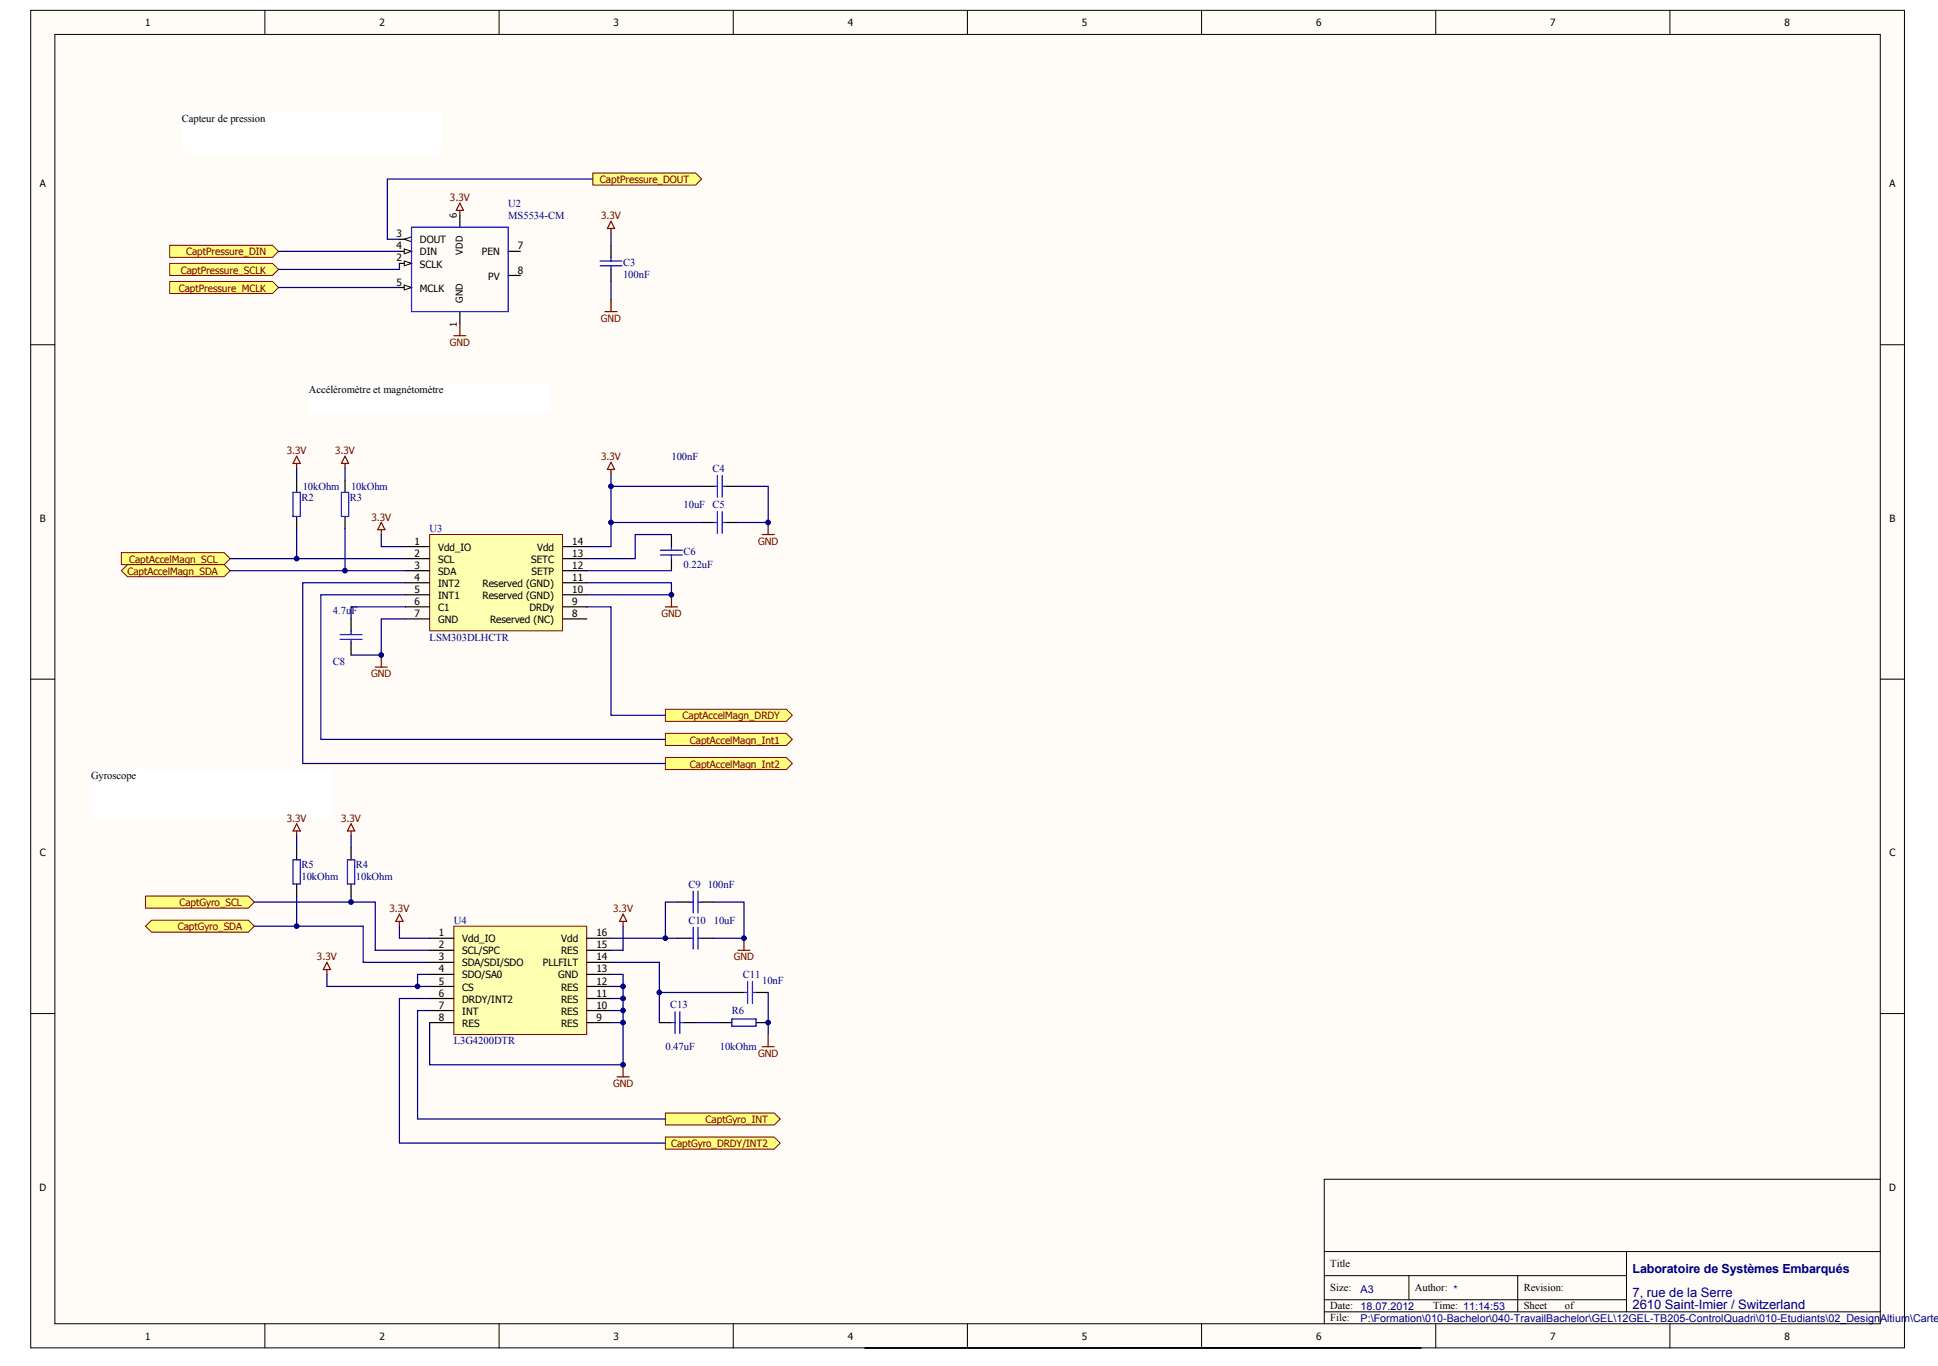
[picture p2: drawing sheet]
<svg xmlns="http://www.w3.org/2000/svg" width="287mm" height="202mm" viewBox="0 0 287 202" stroke-linecap="round" stroke-linejoin="round" font-family="sans-serif">
<defs><g id="words">
<g font-size="1.9" fill="#000080">
<text x="241.6" y="188.3">Laboratoire de Systèmes Embarqués</text>
<text x="241.6" y="191.9">7, rue de la Serre</text>
<text x="241.6" y="193.7">2610 Saint-Imier / Switzerland</text>
</g>
<g font-size="1.6">
<text x="26.9" y="18.1">Capteur de pression</text>
<text x="45.7" y="58.2">Accéléromètre et magnétomètre</text>
<text x="13.5" y="115.3">Gyroscope</text>
<text x="196.9" y="187.5">Title</text>
<text x="196.9" y="191.1">Size:</text>
<text x="209.4" y="191.1">Author: *</text>
<text x="225.5" y="191.1">Revision:</text>
<text x="196.9" y="193.8">Date:</text>
<text x="196.9" y="195.5">File:</text>
<text x="212.1" y="193.8">Time: 11:14:53</text>
<text x="225.5" y="193.8">Sheet</text>
<text x="231.6" y="193.8">of</text>
</g>
<g font-size="1.6" fill="#000080">
<text x="75.2" y="30.6">U2</text>
<text x="75.2" y="32.4">MS5534-CM</text>
<text x="92.2" y="41.1">100nF</text>
<text x="92.2" y="39.3">C3</text>
<text x="99.4" y="68">100nF</text>
<text x="105.5" y="69.8">C4</text>
<text x="44.6" y="74.1">R2</text>
<text x="44.8" y="72.5">10kOhm</text>
<text x="51.8" y="74.1">R3</text>
<text x="52" y="72.5">10kOhm</text>
<text x="101.2" y="75.2">10uF C5</text>
<text x="63.6" y="78.7">U3</text>
<text x="101.2" y="82.1">C6</text>
<text x="101.2" y="84.1">0.22uF</text>
<text x="49.3" y="90.9">4.7uF</text>
<text x="63.6" y="94.8">LSM303DLHCTR</text>
<text x="49.3" y="98.4">C8</text>
<text x="44.6" y="130.3">10kOhm</text>
<text x="44.6" y="128.5">R5</text>
<text x="52.7" y="130.3">10kOhm</text>
<text x="52.7" y="128.5">R4</text>
<text x="101.9" y="131.3">C9</text>
<text x="104.7" y="131.3">100nF</text>
<text x="67.2" y="136.7">U4</text>
<text x="101.9" y="136.7">C10</text>
<text x="105.6" y="136.7">10uF</text>
<text x="99.2" y="149.2">C13</text>
<text x="109.9" y="144.7">C11</text>
<text x="112.8" y="145.6">10nF</text>
<text x="67.2" y="154.5">L3G4200DTR</text>
<text x="98.5" y="155.4">0.47uF</text>
<text x="106.5" y="155.4">10kOhm</text>
<text x="108.3" y="150.1">R6</text>
<text x="201.4" y="191.3">A3</text>
<text x="201.4" y="193.8">18.07.2012</text>
<text x="201.4" y="195.6">P:\Formation\010-Bachelor\040-TravailBachelor\GEL\12GEL-TB205-ControlQuadri\010-Etudiants\02_DesignAltium\CarteC</text>
</g>
<g font-size="1.5">
<text x="21.5" y="3.9">1</text>
<text x="56.1" y="3.9">2</text>
<text x="90.8" y="3.9">3</text>
<text x="125.5" y="3.9">4</text>
<text x="160.1" y="3.9">5</text>
<text x="194.8" y="3.9">6</text>
<text x="229.4" y="3.9">7</text>
<text x="264.1" y="3.9">8</text>
<text x="5.9" y="27.7">A</text>
<text x="279.6" y="27.7">A</text>
<text x="58.7" y="35.1">3</text>
<text x="58.7" y="38.7">2</text>
<text x="58.7" y="36.9">4</text>
<text x="62.2" y="39.6">SCLK</text>
<text x="62.2" y="36">DOUT</text>
<text x="62.2" y="37.8">DIN</text>
<text x="71.3" y="37.8">PEN</text>
<text x="72.2" y="41.4">PV</text>
<text x="76.6" y="36.9">7</text>
<text x="76.6" y="40.5">8</text>
<text x="58.7" y="42.3">5</text>
<text x="62.2" y="43.2">MCLK</text>
<text x="5.9" y="77.2">B</text>
<text x="279.6" y="77.2">B</text>
<text x="61.3" y="80.6">1</text>
<text x="61.3" y="82.4">2</text>
<text x="64.8" y="81.5">Vdd_IO</text>
<text x="64.8" y="83.3">SCL</text>
<text x="78.6" y="83.3">SETC</text>
<text x="79.5" y="81.5">Vdd</text>
<text x="84.7" y="80.6">14</text>
<text x="84.7" y="82.4">13</text>
<text x="61.3" y="84.2">3</text>
<text x="61.3" y="86">4</text>
<text x="61.3" y="87.7">5</text>
<text x="61.3" y="89.5">6</text>
<text x="64.8" y="85.1">SDA</text>
<text x="64.8" y="86.8">INT2</text>
<text x="64.8" y="88.6">INT1</text>
<text x="71.4" y="86.8">Reserved (GND)</text>
<text x="71.4" y="88.6">Reserved (GND)</text>
<text x="78.7" y="85.1">SETP</text>
<text x="84.7" y="84.2">12</text>
<text x="84.7" y="86">11</text>
<text x="84.7" y="87.7">10</text>
<text x="84.7" y="89.5">9</text>
<text x="61.3" y="91.3">7</text>
<text x="64.8" y="90.4">C1</text>
<text x="64.8" y="92.2">GND</text>
<text x="72.5" y="92.2">Reserved (NC)</text>
<text x="78.4" y="90.4">DRDy</text>
<text x="84.7" y="91.3">8</text>
<text x="5.9" y="126.7">C</text>
<text x="279.6" y="126.7">C</text>
<text x="64.9" y="138.6">1</text>
<text x="64.9" y="140.3">2</text>
<text x="64.9" y="142.1">3</text>
<text x="64.9" y="143.9">4</text>
<text x="68.4" y="139.4">Vdd_IO</text>
<text x="68.4" y="141.2">SCL/SPC</text>
<text x="68.4" y="143">SDA/SDI/SDO</text>
<text x="80.3" y="143">PLLFILT</text>
<text x="83" y="141.2">RES</text>
<text x="83.1" y="139.4">Vdd</text>
<text x="88.3" y="143.9">13</text>
<text x="88.3" y="142.1">14</text>
<text x="88.3" y="140.3">15</text>
<text x="88.3" y="138.6">16</text>
<text x="64.9" y="145.7">5</text>
<text x="64.9" y="147.5">6</text>
<text x="64.9" y="149.3">7</text>
<text x="68.4" y="144.8">SDO/SA0</text>
<text x="68.4" y="146.6">CS</text>
<text x="68.4" y="148.4">DRDY/INT2</text>
<text x="82.6" y="144.8">GND</text>
<text x="83" y="148.4">RES</text>
<text x="83" y="146.6">RES</text>
<text x="88.3" y="149.3">10</text>
<text x="88.3" y="147.5">11</text>
<text x="88.3" y="145.7">12</text>
<text x="64.9" y="151">8</text>
<text x="68.4" y="150.1">INT</text>
<text x="68.4" y="151.9">RES</text>
<text x="83" y="151.9">RES</text>
<text x="83" y="150.1">RES</text>
<text x="88.3" y="151">9</text>
<text x="5.8" y="176.2">D</text>
<text x="279.6" y="176.2">D</text>
<text x="21.5" y="198.3">1</text>
<text x="56.1" y="198.3">2</text>
<text x="90.8" y="198.3">3</text>
<text x="125.5" y="198.3">4</text>
<text x="160.1" y="198.3">5</text>
<text x="194.8" y="198.3">6</text>
<text x="229.4" y="198.3">7</text>
<text x="264.1" y="198.3">8</text>
</g>
<g font-size="1.5" fill="#800000">
<text x="66.6" y="29.8">3.3V</text>
<text x="88.8" y="27.1">CaptPressure_DOUT</text>
<text x="89" y="32.5">3.3V</text>
<text x="26.7" y="40.5">CaptPressure_SCLK</text>
<text x="27.5" y="37.8">CaptPressure_DIN</text>
<text x="26.4" y="43.2">CaptPressure_MCLK</text>
<text x="88.9" y="47.6">GND</text>
<text x="66.6" y="51.2">GND</text>
<text x="42.4" y="67.2">3.3V</text>
<text x="49.6" y="67.2">3.3V</text>
<text x="89" y="68.1">3.3V</text>
<text x="55" y="77">3.3V</text>
<text x="19.1" y="83.3">CaptAccelMagn_SCL</text>
<text x="112.2" y="80.6">GND</text>
<text x="18.9" y="85.1">CaptAccelMagn_SDA</text>
<text x="97.9" y="91.3">GND</text>
<text x="54.9" y="100.2">GND</text>
<text x="101" y="106.5">CaptAccelMagn_DRDY</text>
<text x="102.1" y="110">CaptAccelMagn_Int1</text>
<text x="102.1" y="113.6">CaptAccelMagn_Int2</text>
<text x="42.4" y="121.6">3.3V</text>
<text x="50.5" y="121.6">3.3V</text>
<text x="26.3" y="137.7">CaptGyro_SDA</text>
<text x="26.5" y="134.1">CaptGyro_SCL</text>
<text x="57.6" y="135">3.3V</text>
<text x="90.7" y="135">3.3V</text>
<text x="46.9" y="142.1">3.3V</text>
<text x="108.6" y="142.1">GND</text>
<text x="90.7" y="160.8">GND</text>
<text x="112.2" y="156.4">GND</text>
<text x="104.4" y="166.2">CaptGyro_INT</text>
<text x="99.3" y="169.8">CaptGyro_DRDY/INT2</text>
</g>
<g font-size="1.4">
<text x="67.6" y="32.2" transform="rotate(-90 67.6 32.2)">6</text>
<text x="68.5" y="37.7" transform="rotate(-90 68.5 37.7)">VDD</text>
<text x="68.5" y="44.9" transform="rotate(-90 68.5 44.9)">GND</text>
<text x="67.6" y="48.3" transform="rotate(-90 67.6 48.3)">1</text>
</g>
</g></defs>
<g fill="#fffcf8" stroke="#000" stroke-width=".15">
<path d="M4.5 1.5h277.3v198h-277.3z"/>
<path d="M8.1 5.1h270.2v190.8h-270.2z"/>
</g>
<g fill="none" stroke="#000" stroke-width=".15">
<path d="M39.2 1.5v3.6M73.9 1.5v3.6M108.5 1.5v3.6M143.2 1.5v3.6M177.8 1.5v3.6M212.5 1.5v3.6M247.1 1.5v3.6M4.5 51h3.6M278.3 51h3.6M4.5 100.5h3.6M278.3 100.5h3.6M4.5 150h3.6"/>
<path d="M278.3 150h3.6M278.3 174.5h-82.3v21.4M39.2 195.9v3.6M73.9 195.9v3.6M108.5 195.9v3.6M128 199.5h82.3M143.2 195.9v3.6M177.8 195.9v3.6M196 188.8h44.7M196 194.1h82.3M196 192.3h44.7M196 185.2h82.3"/>
<path d="M208.5 188.8v3.5M212.5 195.9v3.6M224.6 188.8v5.3M240.7 185.2v8.9M247.1 195.9v3.6"/>
</g>
<path d="M59.1 39h1.8M68.1 46.1v1.8" fill="none" stroke="#000" stroke-width=".18"/>
<path d="M59.8 38.6l1.1 .4-1.1 .3z" fill="#fffcf8" stroke="#000" stroke-width=".15"/>
<path d="M59.1 35.4h1.8" fill="none" stroke="#000" stroke-width=".18"/>
<path d="M59.8 35.4l1.1-.3v.7z" fill="#fffcf8" stroke="#000" stroke-width=".15"/>
<path d="M59.1 37.2h1.8" fill="none" stroke="#000" stroke-width=".18"/>
<path d="M59.8 36.8l1.1 .4-1.1 .4z" fill="#fffcf8" stroke="#000" stroke-width=".15"/>
<path d="M59.1 42.5h1.8" fill="none" stroke="#000" stroke-width=".18"/>
<path d="M59.8 42.2l1.1 .3-1.1 .4z" fill="#fffcf8" stroke="#000" stroke-width=".15"/>
<path d="M68.1 31.8v1.8M75.2 37.2h1.8M75.2 40.8h1.8" fill="none" stroke="#000" stroke-width=".18"/>
<path d="M60.9 33.6h14.3v12.5h-14.3z" fill="none" stroke="#00f" stroke-width=".18"/>
<path d="M68.1 30.1l.5 1h-1.1zM68.1 31.1v.7M67.2 49.7h1.8M68.1 47.9v1.8" fill="none" stroke="#800000" stroke-width=".18"/>
<g fill="#ffff80" stroke="#800000" stroke-width=".15">
<path d="M87.7 25.6h15.2l.9 .9-.9 .9h-15.2z" fill-rule="evenodd"/>
<path d="M25.1 36.3h15.2l.9 .9-.9 .9h-15.2z" fill-rule="evenodd"/>
<path d="M25.1 39h15.2l.9 .9-.9 .9h-15.2z" fill-rule="evenodd"/>
<path d="M25.1 41.7h15.2l.9 .8-.9 .9h-15.2z" fill-rule="evenodd"/>
</g>
<path d="M41.2 37.2h17.9M59.1 39v.9h-17.9M87.7 26.5h-30.4v8.9h1.8M41.2 42.5h17.9" fill="none" stroke="#000080" stroke-width=".18"/>
<path d="M63.6 79.1h19.6v14.3h-19.6z" fill="#ffffb0" stroke="#800000" stroke-width=".15"/>
<g fill="none" stroke="#000" stroke-width=".18">
<path d="M60 80.9h3.6M60 82.7h3.6M60 84.5h3.6M60 86.2h3.6M60 88h3.6M60 89.8h3.6M60 91.6h3.6M83.3 80.9h3.5M83.3 82.7h3.5M83.3 84.5h3.5M83.3 86.2h3.5M83.3 88h3.5"/>
<path d="M83.3 89.8h3.5M83.3 91.6h3.5"/>
</g>
<path d="M56.4 77.3l.6 1.1h-1.1zM56.4 78.4v.7M90.4 68.4l.6 1.1h-1.1zM90.4 69.5v.7M55.5 98.7h1.8M56.4 96.9v1.8M98.5 89.8h1.8M99.4 88v1.8" fill="none" stroke="#800000" stroke-width=".18"/>
<g fill="#ffff80" stroke="#800000" stroke-width=".15">
<path d="M18 81.8h15.2l.9 .9-.9 .9h-15.2z" fill-rule="evenodd"/>
<path d="M18 84.5l.9-.9h14.3l.9 .9-.9 .8h-14.3z" fill-rule="evenodd"/>
<path d="M98.5 108.5h17.9l.9 .9-.9 .9h-17.9z" fill-rule="evenodd"/>
<path d="M98.5 112.1h17.9l.9 .9-.9 .9h-17.9z" fill-rule="evenodd"/>
</g>
<path d="M60 86.2h-15.2v26.8h53.7M60 88h-12.5v21.4h51M60 89.8h-8v1.8" fill="none" stroke="#000080" stroke-width=".18"/>
<path d="M52 91.6v1.8M52 95.2v1.7" fill="none" stroke="#000" stroke-width=".18"/>
<path d="M50.3 94.6h3.3M50.3 93.9h3.3M52 93.4v.5M52 94.6v.6" fill="none" stroke="#00f" stroke-width=".18"/>
<path d="M98.5 105h17.9l.9 .9-.9 .8h-17.9z" fill-rule="evenodd" fill="#ffff80" stroke="#800000" stroke-width=".15"/>
<path d="M90.4 77.3h13.4M90.4 70.2v1.8M99.4 79.1h-5.4v3.6h-7.2M86.8 89.8h3.6v16.1h8.1M86.8 84.5h12.6" fill="none" stroke="#000080" stroke-width=".18"/>
<path d="M43.9 71.1v1.8M43.9 76.4v1.8M99.4 79.1v1.8M103.8 77.3h1.8M103.8 72h1.8M107.4 77.3h1.8M107.4 72h1.8M99.4 82.7v1.8" fill="none" stroke="#000" stroke-width=".18"/>
<g fill="none" stroke="#00f" stroke-width=".18">
<path d="M43.4 72.9h1v3.5h-1zM105.6 77.3h.6M105.6 72h.6M106.2 70.4v3.2M106.2 75.7v3.2M106.9 77.3h.5M106.9 70.4v3.2M106.9 75.7v3.2M106.9 72h.5M97.8 81.4h3.2M97.8 82.1h3.2M99.4 80.9v.5"/>
<path d="M99.4 82.1v.6"/>
</g>
<path d="M112.8 79.1h1.8M113.7 77.3v1.8" fill="none" stroke="#800000" stroke-width=".18"/>
<g fill="#fff" stroke="#fff" stroke-width=".15">
<path d="M26.9 16.7h38.5v6.2h-38.5z"/>
<path d="M45.7 56.8h35.8v4.5h-35.8z"/>
</g>
<path d="M67.2 137.1h19.6v16h-19.6z" fill="#ffffb0" stroke="#800000" stroke-width=".15"/>
<g fill="none" stroke="#000" stroke-width=".18">
<path d="M63.6 138.8h3.6M86.8 138.8h3.6M63.6 140.6h3.6M63.6 142.4h3.6M63.6 144.2h3.6M63.6 146h3.6M63.6 147.8h3.6M63.6 149.5h3.6M63.6 151.3h3.6M86.8 140.6h3.6M86.8 142.4h3.6M86.8 144.2h3.6"/>
<path d="M86.8 146h3.6M86.8 147.8h3.6M86.8 149.5h3.6M86.8 151.3h3.6"/>
</g>
<path d="M59.1 135.3l.5 1h-1zM59.1 136.3v.8" fill="none" stroke="#800000" stroke-width=".18"/>
<path d="M59.1 137.1v1.7h4.5" fill="none" stroke="#000080" stroke-width=".18"/>
<g fill="#ffff80" stroke="#800000" stroke-width=".15">
<path d="M21.5 132.6h15.2l.9 .9-.9 .9h-15.2z" fill-rule="evenodd"/>
<path d="M21.5 137.1l.9-.9h14.3l.9 .9-.9 .9h-14.3z" fill-rule="evenodd"/>
</g>
<path d="M92.2 136.3v.8M92.2 135.3l.5 1h-1zM48.4 142.4l.5 1.1h-1.1zM48.4 143.5v.7M91.3 159.4h1.8M92.2 157.6v1.8" fill="none" stroke="#800000" stroke-width=".18"/>
<path d="M103.8 72h-13.4v8.9h-3.6M109.2 72h4.5v5.3h-4.5M60 91.6h-3.6v5.3h-4.4M86.8 86.2h12.6v1.8h-12.6M90.4 138.8h9.9M92.2 137.1v3.5h-1.8M48.4 144.2v1.8h15.2" fill="none" stroke="#000080" stroke-width=".18"/>
<g fill="#ffff80" stroke="#800000" stroke-width=".15">
<path d="M98.5 168.3h16.1l.9 .9-.9 .9h-16.1z" fill-rule="evenodd"/>
<path d="M98.5 164.7h16.1l.9 .9-.9 .9h-16.1z" fill-rule="evenodd"/>
</g>
<g fill="none" stroke="#000" stroke-width=".18">
<path d="M90.4 36.3v1.8M90.4 39.9v1.8M51.1 71.1v1.8M51.1 76.4v1.8M43.9 125.5v1.8M43.9 130.8v1.8M52 125.5v1.8M52 130.8v1.8M100.3 138.8h1.8M100.3 133.5h1.8M103.8 138.8h1.8M103.8 133.5h1.8"/>
<path d="M97.6 151.3h1.8M101.2 151.3h1.7M106.5 151.3h1.8M108.3 146.9h1.8M111.9 151.3h1.8M111.9 146.9h1.8"/>
</g>
<g fill="none" stroke="#00f" stroke-width=".18">
<path d="M88.8 39.3h3.2M88.8 38.6h3.2M90.4 38.1v.5M90.4 39.3v.6M50.5 72.9h1.1v3.5h-1.1zM43.4 127.3h1v3.5h-1zM51.4 127.3h1.1v3.5h-1.1zM102.1 138.8h.5M102.1 133.5h.5M102.6 131.9v3.2M102.6 137.2v3.2M103.3 138.8h.5"/>
<path d="M103.3 131.9v3.2M103.3 137.2v3.2M103.3 133.5h.5M99.4 151.3h.5M99.9 149.7v3.2M100.6 151.3h.6M100.6 149.7v3.2M108.3 150.8h3.6v1.1h-3.6zM110.1 146.9h.5M110.6 145.3v3.2M111.4 146.9h.5M111.4 145.3v3.2"/>
</g>
<g fill="none" stroke="#800000" stroke-width=".18">
<path d="M90.4 32.7l.6 1.1h-1.1zM90.4 33.8v.7M89.5 46.1h1.8M90.4 44.3v1.8M43.9 67.5l.5 1.1h-1zM43.9 68.6v.7M51.1 67.5l.5 1.1h-1.1zM51.1 68.6v.7M43.9 123v.7M43.9 121.9l.5 1.1h-1zM52 121.9l.5 1.1h-1.1zM52 123v.7"/>
<path d="M110.1 138.8v1.8M109.2 140.6h1.8M112.8 154.9h1.8M113.7 153.1v1.8"/>
</g>
<g fill="none" stroke="#000080" stroke-width=".18">
<path d="M90.4 34.5v1.8M90.4 41.7v2.6M43.9 69.3v1.8M43.9 78.2v4.5M51.1 69.3v1.8M51.1 78.2v6.3M56.4 79.1v1.8h3.6M34.1 84.5h25.9M34.1 82.7h25.9M37.6 137.1h16.1v5.3h9.9M37.6 133.5h17.9v7.1h8.1M43.9 123.7v1.8"/>
<path d="M43.9 132.6v4.5M52 123.7v1.8M52 132.6v.9M100.3 133.5h-1.8v5.3M105.6 133.5h4.5v5.3h-4.5M63.6 149.5h-1.8v16.1h36.7M63.6 147.8h-4.5v21.4h39.4M63.6 144.2h-1.8v1.8M90.4 144.2h1.8v3.6M90.4 142.4h7.2v4.5M90.4 151.3h1.8M90.4 146h1.8"/>
<path d="M90.4 147.8h1.8M90.4 149.5h1.8M92.2 147.8v9.8h-28.6v-6.3M97.6 146.9v4.4M97.6 146.9h10.7M102.9 151.3h3.6M113.7 146.9v6.2"/>
</g>
<path d="M13.5 113.9h35.8v7.1h-35.8z" fill="#fff" stroke="#fff" stroke-width=".15"/>
<g fill="#000080" stroke="#000080" stroke-width=".15">
<circle cx="43.9" cy="137.1" r=".35"/>
<circle cx="43.9" cy="82.7" r=".35"/>
<circle cx="51.1" cy="84.4" r=".35"/>
<circle cx="51.9" cy="133.5" r=".35"/>
<circle cx="56.4" cy="96.9" r=".35"/>
<circle cx="61.8" cy="146" r=".35"/>
<circle cx="90.4" cy="77.3" r=".35"/>
<circle cx="90.4" cy="72" r=".35"/>
<circle cx="92.2" cy="157.6" r=".35"/>
<circle cx="92.2" cy="151.3" r=".35"/>
<circle cx="92.2" cy="149.5" r=".35"/>
<circle cx="92.2" cy="147.8" r=".35"/>
<circle cx="92.2" cy="146" r=".35"/>
<circle cx="97.6" cy="146.9" r=".35"/>
<circle cx="98.5" cy="138.8" r=".35"/>
<circle cx="99.4" cy="88" r=".35"/>
<circle cx="110.1" cy="138.8" r=".35"/>
<circle cx="113.7" cy="151.3" r=".35"/>
<circle cx="113.7" cy="77.3" r=".35"/>
</g>
<use href="#words"/>
</svg>
